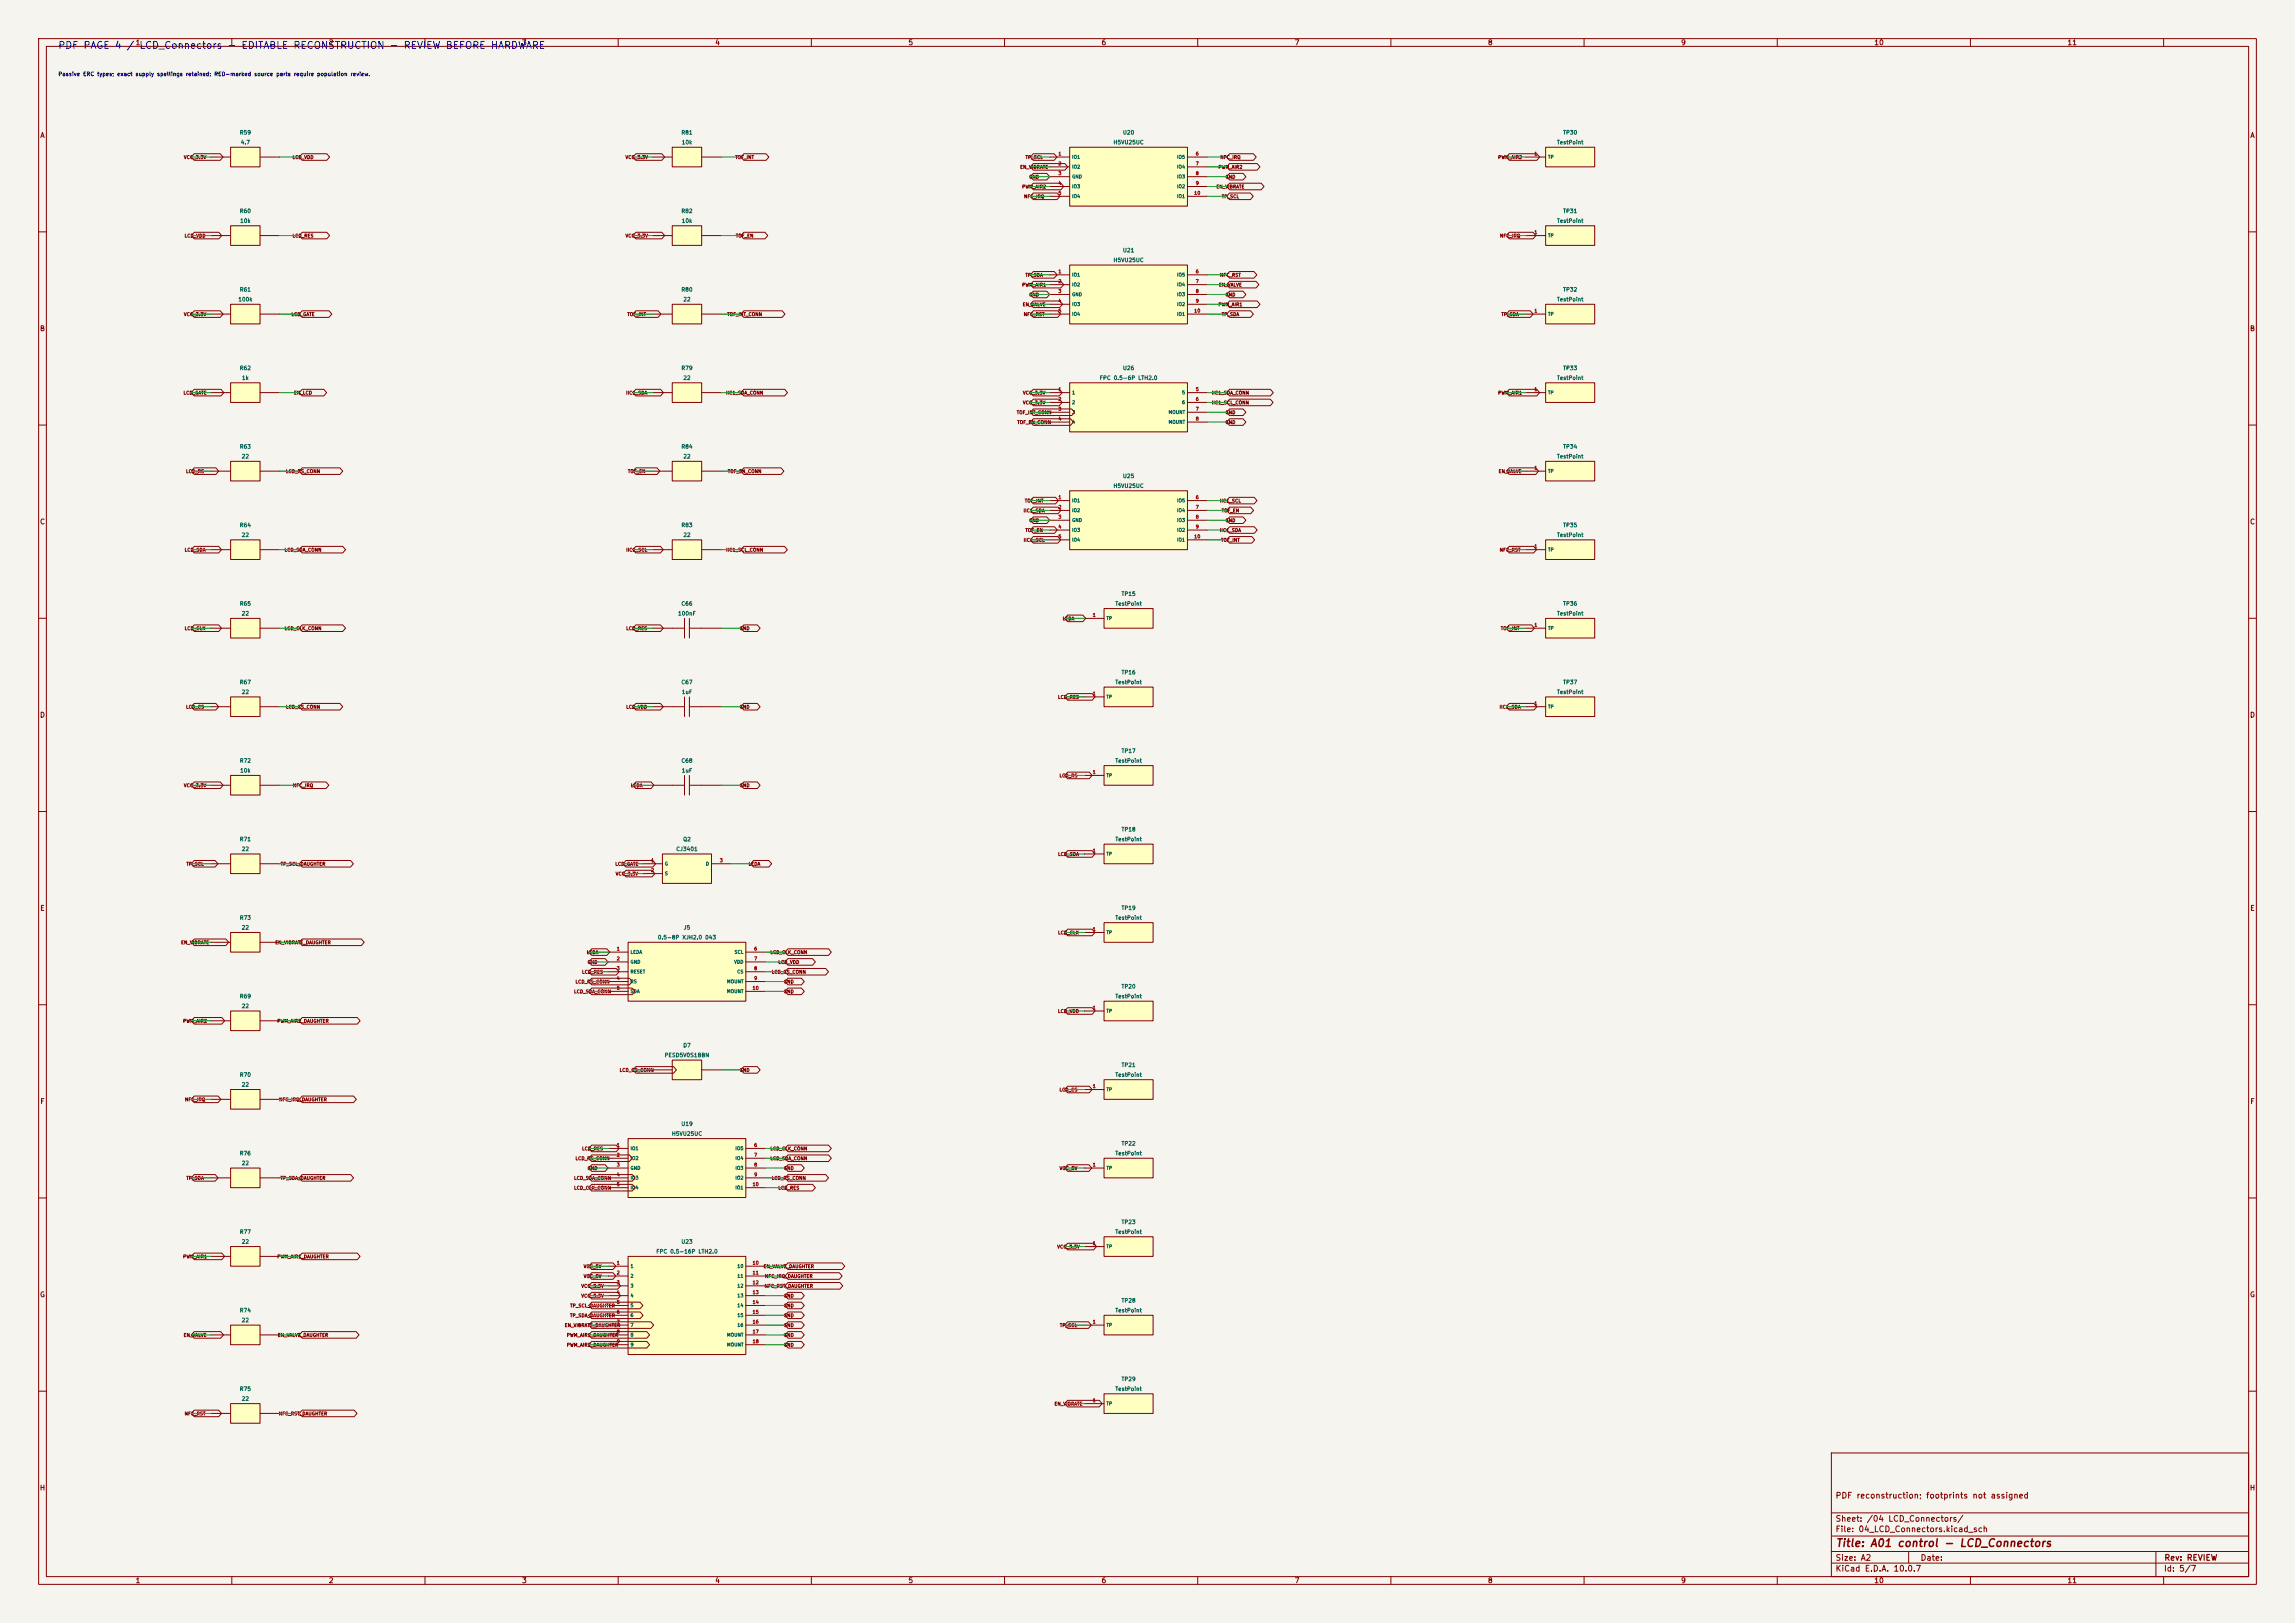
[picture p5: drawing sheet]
<svg xmlns="http://www.w3.org/2000/svg" width="594mm" height="420mm" viewBox="0 0 594 420" stroke-linecap="round" stroke-linejoin="round" font-family="sans-serif">
<defs><g id="words">
<text font-size="2" fill="#840000" x="475" y="400.8">Title: A01 control - LCD_Connectors</text>
<text font-size="1.8" fill="#0000c2" x="14.9" y="13.1">PDF PAGE 4 / LCD_Connectors - EDITABLE RECONSTRUCTION - REVIEW BEFORE HARDWARE</text>
<g font-size="1.5" fill="#840000">
<text x="475" y="388.1">PDF reconstruction; footprints not assigned</text>
<text x="475" y="394.1">Sheet: /04 LCD_Connectors/</text>
<text x="475" y="396.8">File: 04_LCD_Connectors.kicad_sch</text>
<text x="475" y="407">KiCad E.D.A. 10.0.7</text>
<text x="475" y="404.2">Size: A2</text>
<text x="497" y="404.2">Date:</text>
<text x="560" y="407">Id: 5/7</text>
<text x="560.1" y="404.2">Rev: REVIEW</text>
</g>
<g font-size="1.3" fill="#840000">
<text x="35" y="12">1</text>
<text x="85" y="12">2</text>
<text x="135" y="12">3</text>
<text x="185" y="12">4</text>
<text x="235" y="12">5</text>
<text x="285" y="12">6</text>
<text x="335" y="12">7</text>
<text x="385" y="12">8</text>
<text x="435" y="12">9</text>
<text x="485" y="12">10</text>
<text x="535" y="12">11</text>
<text x="10.3" y="36">A</text>
<text x="582.3" y="36">A</text>
<text x="10.2" y="86">B</text>
<text x="582.2" y="86">B</text>
<text x="10.2" y="136">C</text>
<text x="582.2" y="136">C</text>
<text x="10.2" y="186">D</text>
<text x="582.2" y="186">D</text>
<text x="10.3" y="236">E</text>
<text x="582.3" y="236">E</text>
<text x="10.3" y="286">F</text>
<text x="582.3" y="286">F</text>
<text x="10.2" y="336">G</text>
<text x="582.2" y="336">G</text>
<text x="10.2" y="386">H</text>
<text x="582.2" y="386">H</text>
<text x="35" y="410">1</text>
<text x="85" y="410">2</text>
<text x="135" y="410">3</text>
<text x="185" y="410">4</text>
<text x="235" y="410">5</text>
<text x="285" y="410">6</text>
<text x="335" y="410">7</text>
<text x="385" y="410">8</text>
<text x="435" y="410">9</text>
<text x="485" y="410">10</text>
<text x="535" y="410">11</text>
</g>
<text font-size="1" fill="#0000c2" x="15" y="19.9">Passive ERC types; exact supply spellings retained; RED-marked source parts require population review.</text>
<g font-size="1" fill="#006464">
<text x="61.9" y="35">R59</text>
<text x="176.2" y="35">R81</text>
<text x="290.5" y="35">U20</text>
<text x="404.5" y="35">TP30</text>
<text x="62.2" y="37.6">4.7</text>
<text x="176.3" y="37.6">10k</text>
<text x="288.1" y="37.6">H5VU25UC</text>
<text x="402.9" y="37.6">TestPoint</text>
<text x="61.9" y="55.4">R60</text>
<text x="62" y="57.9">10k</text>
<text x="176.2" y="55.4">R82</text>
<text x="176.3" y="57.9">10k</text>
<text x="402.9" y="57.9">TestPoint</text>
<text x="404.5" y="55.4">TP31</text>
<text x="290.5" y="65.5">U21</text>
<text x="288.1" y="68.1">H5VU25UC</text>
<text x="61.9" y="75.7">R61</text>
<text x="176.2" y="75.7">R80</text>
<text x="404.5" y="75.7">TP32</text>
<text x="61.6" y="78.2">100k</text>
<text x="176.7" y="78.2">22</text>
<text x="402.9" y="78.2">TestPoint</text>
<text x="61.9" y="96">R62</text>
<text x="62.5" y="98.5">1k</text>
<text x="176.2" y="96">R79</text>
<text x="176.7" y="98.5">22</text>
<text x="284.5" y="98.5">FPC 0.5-6P LTH2.0</text>
<text x="290.5" y="96">U26</text>
<text x="402.9" y="98.5">TestPoint</text>
<text x="404.5" y="96">TP33</text>
<text x="61.9" y="116.3">R63</text>
<text x="62.4" y="118.9">22</text>
<text x="176.2" y="116.3">R84</text>
<text x="176.7" y="118.9">22</text>
<text x="402.9" y="118.9">TestPoint</text>
<text x="404.5" y="116.3">TP34</text>
<text x="290.5" y="123.9">U25</text>
<text x="288.1" y="126.5">H5VU25UC</text>
<text x="61.9" y="136.6">R64</text>
<text x="176.2" y="136.6">R83</text>
<text x="404.5" y="136.6">TP35</text>
<text x="62.4" y="139.2">22</text>
<text x="176.7" y="139.2">22</text>
<text x="402.9" y="139.2">TestPoint</text>
<text x="290.2" y="154.4">TP15</text>
<text x="61.9" y="157">R65</text>
<text x="62.4" y="159.5">22</text>
<text x="175.4" y="159.5">100nF</text>
<text x="176.2" y="157">C66</text>
<text x="288.6" y="157">TestPoint</text>
<text x="402.9" y="159.5">TestPoint</text>
<text x="404.5" y="157">TP36</text>
<text x="61.9" y="177.3">R67</text>
<text x="62.4" y="179.8">22</text>
<text x="176.2" y="177.3">C67</text>
<text x="176.3" y="179.8">1uF</text>
<text x="288.6" y="177.3">TestPoint</text>
<text x="290.2" y="174.7">TP16</text>
<text x="402.9" y="179.8">TestPoint</text>
<text x="404.5" y="177.3">TP37</text>
<text x="61.9" y="197.6">R72</text>
<text x="176.2" y="197.6">C68</text>
<text x="288.6" y="197.6">TestPoint</text>
<text x="290.2" y="195.1">TP17</text>
<text x="62" y="200.1">10k</text>
<text x="176.3" y="200.1">1uF</text>
<text x="290.2" y="215.4">TP18</text>
<text x="61.9" y="217.9">R71</text>
<text x="62.4" y="220.5">22</text>
<text x="174.9" y="220.5">CJ3401</text>
<text x="176.7" y="217.9">Q2</text>
<text x="288.6" y="217.9">TestPoint</text>
<text x="61.9" y="238.2">R73</text>
<text x="288.6" y="238.2">TestPoint</text>
<text x="290.2" y="235.7">TP19</text>
<text x="62.4" y="240.8">22</text>
<text x="170.2" y="243.3">0.5-8P XJH2.0 043</text>
<text x="176.8" y="240.8">J5</text>
<text x="290.2" y="256">TP20</text>
<text x="61.9" y="258.6">R69</text>
<text x="62.4" y="261.1">22</text>
<text x="288.6" y="258.6">TestPoint</text>
<text x="171.9" y="273.8">PESD5V0S1BBN</text>
<text x="176.7" y="271.3">D7</text>
<text x="61.9" y="278.9">R70</text>
<text x="62.4" y="281.4">22</text>
<text x="288.6" y="278.9">TestPoint</text>
<text x="290.2" y="276.3">TP21</text>
<text x="176.2" y="291.6">U19</text>
<text x="61.9" y="299.2">R76</text>
<text x="173.8" y="294.1">H5VU25UC</text>
<text x="288.6" y="299.2">TestPoint</text>
<text x="290.2" y="296.7">TP22</text>
<text x="62.4" y="301.7">22</text>
<text x="290.2" y="317">TP23</text>
<text x="61.9" y="319.5">R77</text>
<text x="62.4" y="322.1">22</text>
<text x="176.2" y="322.1">U23</text>
<text x="288.6" y="319.5">TestPoint</text>
<text x="169.7" y="324.6">FPC 0.5-16P LTH2.0</text>
<text x="61.9" y="339.8">R74</text>
<text x="288.6" y="339.8">TestPoint</text>
<text x="290.2" y="337.3">TP28</text>
<text x="62.4" y="342.4">22</text>
<text x="290.2" y="357.6">TP29</text>
<text x="61.9" y="360.2">R75</text>
<text x="62.4" y="362.7">22</text>
<text x="288.6" y="360.2">TestPoint</text>
</g>
<g font-size=".9" fill="#840000">
<text x="47.5" y="41.3">VCC_3.3V</text>
<text x="75.6" y="41.3">LCD_VDD</text>
<text x="161.8" y="41.3">VCC_3.3V</text>
<text x="190.2" y="41.3">TOF_INT</text>
<text x="265.3" y="41.3">TP_SCL</text>
<text x="315.7" y="41.3">NFC_IRQ</text>
<text x="387.6" y="41.3">PWM_AIR2</text>
<text x="263.9" y="43.9">EN_VIBRATE</text>
<text x="266.3" y="46.4">GND</text>
<text x="315.3" y="43.9">PWM_AIR2</text>
<text x="317.1" y="46.4">GND</text>
<text x="264.5" y="49">PWM_AIR2</text>
<text x="264.9" y="51.5">NFC_IRQ</text>
<text x="314.7" y="49">EN_VIBRATE</text>
<text x="316.1" y="51.5">TP_SCL</text>
<text x="47.7" y="61.7">LCD_VDD</text>
<text x="75.6" y="61.7">LCD_RES</text>
<text x="161.8" y="61.7">VCC_3.3V</text>
<text x="190.4" y="61.7">TOF_EN</text>
<text x="388.1" y="61.7">NFC_IRQ</text>
<text x="265.3" y="71.8">TP_SDA</text>
<text x="315.7" y="71.8">NFC_RST</text>
<text x="264.5" y="74.4">PWM_AIR1</text>
<text x="266.3" y="76.9">GND</text>
<text x="315.4" y="74.4">EN_VALVE</text>
<text x="317.1" y="76.9">GND</text>
<text x="47.5" y="82">VCC_3.3V</text>
<text x="75.3" y="82">LCD_GATE</text>
<text x="162.3" y="82">TOF_INT</text>
<text x="188.1" y="82">TOF_INT_CONN</text>
<text x="264.6" y="79.4">EN_VALVE</text>
<text x="264.9" y="82">NFC_RST</text>
<text x="315.3" y="79.4">PWM_AIR1</text>
<text x="316.1" y="82">TP_SDA</text>
<text x="388.5" y="82">TP_SDA</text>
<text x="47.4" y="102.3">LCD_GATE</text>
<text x="76" y="102.3">EN_LCD</text>
<text x="161.9" y="102.3">IIC1_SDA</text>
<text x="187.8" y="102.3">IIC1_SDA_CONN</text>
<text x="263.1" y="107.4">TOF_INT_CONN</text>
<text x="264.7" y="104.8">VCC_3.3V</text>
<text x="264.7" y="102.3">VCC_3.3V</text>
<text x="313.5" y="102.3">IIC1_SDA_CONN</text>
<text x="313.6" y="104.8">IIC1_SCL_CONN</text>
<text x="317.1" y="107.4">GND</text>
<text x="387.6" y="102.3">PWM_AIR1</text>
<text x="263.2" y="109.9">TOF_EN_CONN</text>
<text x="317.1" y="109.9">GND</text>
<text x="48.1" y="122.6">LCD_RS</text>
<text x="73.9" y="122.6">LCD_RS_CONN</text>
<text x="162.4" y="122.6">TOF_EN</text>
<text x="188.3" y="122.6">TOF_EN_CONN</text>
<text x="387.8" y="122.6">EN_VALVE</text>
<text x="265.1" y="130.2">TOF_INT</text>
<text x="315.6" y="130.2">IIC1_SCL</text>
<text x="264.8" y="132.8">IIC1_SDA</text>
<text x="265.3" y="137.9">TOF_EN</text>
<text x="266.3" y="135.3">GND</text>
<text x="315.6" y="137.9">IIC1_SDA</text>
<text x="316.1" y="132.8">TOF_EN</text>
<text x="317.1" y="135.3">GND</text>
<text x="47.7" y="142.9">LCD_SDA</text>
<text x="73.5" y="142.9">LCD_SDA_CONN</text>
<text x="162" y="142.9">IIC1_SCL</text>
<text x="187.8" y="142.9">IIC1_SCL_CONN</text>
<text x="264.8" y="140.4">IIC1_SCL</text>
<text x="315.9" y="140.4">TOF_INT</text>
<text x="388" y="142.9">NFC_RST</text>
<text x="274.9" y="160.7">LEDA</text>
<text x="47.7" y="163.3">LCD_CLK</text>
<text x="73.5" y="163.3">LCD_CLK_CONN</text>
<text x="162" y="163.3">LCD_RES</text>
<text x="191.3" y="163.3">GND</text>
<text x="388.3" y="163.3">TOF_INT</text>
<text x="48.1" y="183.6">LCD_CS</text>
<text x="73.9" y="183.6">LCD_CS_CONN</text>
<text x="162" y="183.6">LCD_VDD</text>
<text x="191.3" y="183.6">GND</text>
<text x="273.7" y="181">LCD_RES</text>
<text x="388" y="183.6">IIC1_SDA</text>
<text x="47.5" y="203.9">VCC_3.3V</text>
<text x="75.7" y="203.9">NFC_IRQ</text>
<text x="163.2" y="203.9">LEDA</text>
<text x="191.3" y="203.9">GND</text>
<text x="274.1" y="201.4">LCD_RS</text>
<text x="273.7" y="221.7">LCD_SDA</text>
<text x="48.2" y="224.2">TP_SCL</text>
<text x="72.5" y="224.2">TP_SCL_DAUGHTER</text>
<text x="159.1" y="224.2">LCD_GATE</text>
<text x="159.2" y="226.8">VCC_3.3V</text>
<text x="193.7" y="224.2">LEDA</text>
<text x="46.8" y="244.5">EN_VIBRATE</text>
<text x="71.1" y="244.5">EN_VIBRATE_DAUGHTER</text>
<text x="273.7" y="242">LCD_CLK</text>
<text x="151.8" y="247.1">LEDA</text>
<text x="152" y="249.6">GND</text>
<text x="199.3" y="247.1">LCD_CLK_CONN</text>
<text x="201.3" y="249.6">LCD_VDD</text>
<text x="148.5" y="257.2">LCD_SDA_CONN</text>
<text x="148.8" y="254.7">LCD_RS_CONN</text>
<text x="150.5" y="252.2">LCD_RES</text>
<text x="199.6" y="252.2">LCD_CS_CONN</text>
<text x="202.8" y="254.7">GND</text>
<text x="202.8" y="257.2">GND</text>
<text x="273.7" y="262.3">LCD_VDD</text>
<text x="47.3" y="264.9">PWM_AIR2</text>
<text x="71.7" y="264.9">PWM_AIR2_DAUGHTER</text>
<text x="160.3" y="277.6">LCD_CS_CONN</text>
<text x="191.3" y="277.6">GND</text>
<text x="47.8" y="285.2">NFC_IRQ</text>
<text x="72.1" y="285.2">NFC_IRQ_DAUGHTER</text>
<text x="274.1" y="282.6">LCD_CS</text>
<text x="150.5" y="297.9">LCD_RES</text>
<text x="199.3" y="297.9">LCD_CLK_CONN</text>
<text x="48.1" y="305.5">TP_SDA</text>
<text x="72.5" y="305.5">TP_SDA_DAUGHTER</text>
<text x="148.5" y="305.5">LCD_SDA_CONN</text>
<text x="148.8" y="300.4">LCD_RS_CONN</text>
<text x="152" y="303">GND</text>
<text x="199.3" y="300.4">LCD_SDA_CONN</text>
<text x="199.6" y="305.5">LCD_RS_CONN</text>
<text x="202.8" y="303">GND</text>
<text x="274.2" y="303">VCC_5V</text>
<text x="148.5" y="308">LCD_CLK_CONN</text>
<text x="201.3" y="308">LCD_RES</text>
<text x="273.5" y="323.3">VCC_3.3V</text>
<text x="47.3" y="325.8">PWM_AIR1</text>
<text x="71.7" y="325.8">PWM_AIR1_DAUGHTER</text>
<text x="151" y="328.4">VCC_5V</text>
<text x="197.5" y="328.4">EN_VALVE_DAUGHTER</text>
<text x="150.4" y="333.4">VCC_3.3V</text>
<text x="150.4" y="336">VCC_3.3V</text>
<text x="151" y="330.9">VCC_5V</text>
<text x="197.8" y="333.4">NFC_RST_DAUGHTER</text>
<text x="197.9" y="330.9">NFC_IRQ_DAUGHTER</text>
<text x="202.8" y="336">GND</text>
<text x="147.4" y="341.1">TP_SDA_DAUGHTER</text>
<text x="147.5" y="338.5">TP_SCL_DAUGHTER</text>
<text x="202.8" y="338.5">GND</text>
<text x="202.8" y="341.1">GND</text>
<text x="47.4" y="346.1">EN_VALVE</text>
<text x="71.8" y="346.1">EN_VALVE_DAUGHTER</text>
<text x="146.1" y="343.6">EN_VIBRATE_DAUGHTER</text>
<text x="146.6" y="346.1">PWM_AIR1_DAUGHTER</text>
<text x="202.8" y="343.6">GND</text>
<text x="202.8" y="346.1">GND</text>
<text x="274.2" y="343.6">TP_SCL</text>
<text x="146.6" y="348.7">PWM_AIR2_DAUGHTER</text>
<text x="202.8" y="348.7">GND</text>
<text x="272.8" y="363.9">EN_VIBRATE</text>
<text x="47.7" y="366.5">NFC_RST</text>
<text x="72.1" y="366.5">NFC_RST_DAUGHTER</text>
</g>
<g font-size=".9" fill="#a90000">
<text x="273.8" y="40.4">1</text>
<text x="309.4" y="40.4">6</text>
<text x="397" y="40.4">1</text>
<text x="273.8" y="43">2</text>
<text x="273.8" y="45.5">3</text>
<text x="309.4" y="43">7</text>
<text x="309.4" y="45.5">8</text>
<text x="273.8" y="48">4</text>
<text x="273.8" y="50.6">5</text>
<text x="309" y="50.6">10</text>
<text x="309.4" y="48">9</text>
<text x="397" y="60.7">1</text>
<text x="273.8" y="70.9">1</text>
<text x="309.4" y="70.9">6</text>
<text x="273.8" y="73.4">2</text>
<text x="273.8" y="76">3</text>
<text x="309.4" y="73.4">7</text>
<text x="309.4" y="76">8</text>
<text x="273.8" y="78.5">4</text>
<text x="273.8" y="81.1">5</text>
<text x="309" y="81.1">10</text>
<text x="309.4" y="78.5">9</text>
<text x="397" y="81.1">1</text>
<text x="273.8" y="101.4">1</text>
<text x="309.4" y="101.4">5</text>
<text x="397" y="101.4">1</text>
<text x="273.8" y="103.9">2</text>
<text x="273.8" y="106.5">3</text>
<text x="309.4" y="103.9">6</text>
<text x="309.4" y="106.5">7</text>
<text x="273.8" y="109">4</text>
<text x="309.4" y="109">8</text>
<text x="397" y="121.7">1</text>
<text x="273.8" y="129.3">1</text>
<text x="273.8" y="131.9">2</text>
<text x="309.4" y="129.3">6</text>
<text x="309.4" y="131.9">7</text>
<text x="273.8" y="134.4">3</text>
<text x="273.8" y="136.9">4</text>
<text x="309.4" y="134.4">8</text>
<text x="309.4" y="136.9">9</text>
<text x="273.8" y="139.5">5</text>
<text x="309" y="139.5">10</text>
<text x="397" y="142">1</text>
<text x="282.7" y="159.8">1</text>
<text x="397" y="162.3">1</text>
<text x="282.7" y="180.1">1</text>
<text x="397" y="182.7">1</text>
<text x="282.7" y="200.4">1</text>
<text x="282.7" y="220.8">1</text>
<text x="168.4" y="223.3">1</text>
<text x="168.4" y="225.8">2</text>
<text x="186.2" y="223.3">3</text>
<text x="282.7" y="241.1">1</text>
<text x="159.5" y="246.2">1</text>
<text x="159.5" y="248.7">2</text>
<text x="159.5" y="251.2">3</text>
<text x="195.1" y="246.2">6</text>
<text x="195.1" y="248.7">7</text>
<text x="195.1" y="251.2">8</text>
<text x="159.5" y="253.8">4</text>
<text x="159.5" y="256.3">5</text>
<text x="194.7" y="256.3">10</text>
<text x="195.1" y="253.8">9</text>
<text x="282.7" y="261.4">1</text>
<text x="282.7" y="281.7">1</text>
<text x="159.5" y="297">1</text>
<text x="159.5" y="299.5">2</text>
<text x="195.1" y="297">6</text>
<text x="195.1" y="299.5">7</text>
<text x="159.5" y="302">3</text>
<text x="159.5" y="304.6">4</text>
<text x="195.1" y="302">8</text>
<text x="195.1" y="304.6">9</text>
<text x="282.7" y="302">1</text>
<text x="159.5" y="307.1">5</text>
<text x="194.7" y="307.1">10</text>
<text x="282.7" y="322.4">1</text>
<text x="159.5" y="327.4">1</text>
<text x="159.5" y="330">2</text>
<text x="194.7" y="327.4">10</text>
<text x="194.7" y="330">11</text>
<text x="159.5" y="332.5">3</text>
<text x="159.5" y="335.1">4</text>
<text x="194.7" y="332.5">12</text>
<text x="194.7" y="335.1">13</text>
<text x="159.5" y="337.6">5</text>
<text x="159.5" y="340.1">6</text>
<text x="194.7" y="337.6">14</text>
<text x="194.7" y="340.1">15</text>
<text x="159.5" y="342.7">7</text>
<text x="159.5" y="345.2">8</text>
<text x="159.5" y="347.8">9</text>
<text x="194.7" y="342.7">16</text>
<text x="194.7" y="345.2">17</text>
<text x="194.7" y="347.8">18</text>
<text x="282.7" y="342.7">1</text>
<text x="282.7" y="363">1</text>
</g>
<g font-size=".9" fill="#006464">
<text x="277.4" y="41.3">IO1</text>
<text x="304.5" y="41.3">IO5</text>
<text x="400.6" y="41.3">TP</text>
<text x="277.4" y="43.8">IO2</text>
<text x="277.4" y="46.4">GND</text>
<text x="304.5" y="43.8">IO4</text>
<text x="304.5" y="46.4">IO3</text>
<text x="277.4" y="48.9">IO3</text>
<text x="277.4" y="51.4">IO4</text>
<text x="304.5" y="48.9">IO2</text>
<text x="304.5" y="51.4">IO1</text>
<text x="400.6" y="61.6">TP</text>
<text x="277.4" y="71.8">IO1</text>
<text x="304.5" y="71.8">IO5</text>
<text x="277.4" y="74.3">IO2</text>
<text x="277.4" y="76.8">GND</text>
<text x="304.5" y="74.3">IO4</text>
<text x="304.5" y="76.8">IO3</text>
<text x="277.4" y="79.4">IO3</text>
<text x="277.4" y="81.9">IO4</text>
<text x="304.5" y="79.4">IO2</text>
<text x="304.5" y="81.9">IO1</text>
<text x="400.6" y="81.9">TP</text>
<text x="277.4" y="102.2">1</text>
<text x="277.4" y="104.8">2</text>
<text x="277.4" y="107.3">3</text>
<text x="302.4" y="107.3">MOUNT</text>
<text x="305.8" y="102.2">5</text>
<text x="305.8" y="104.8">6</text>
<text x="400.6" y="102.2">TP</text>
<text x="277.4" y="109.9">4</text>
<text x="302.4" y="109.9">MOUNT</text>
<text x="400.6" y="122.6">TP</text>
<text x="277.4" y="130.2">IO1</text>
<text x="304.5" y="130.2">IO5</text>
<text x="277.4" y="132.7">IO2</text>
<text x="277.4" y="135.3">GND</text>
<text x="277.4" y="137.8">IO3</text>
<text x="304.5" y="132.7">IO4</text>
<text x="304.5" y="135.3">IO3</text>
<text x="304.5" y="137.8">IO2</text>
<text x="277.4" y="140.3">IO4</text>
<text x="304.5" y="140.3">IO1</text>
<text x="400.6" y="142.9">TP</text>
<text x="286.3" y="160.7">TP</text>
<text x="400.6" y="163.2">TP</text>
<text x="286.3" y="181">TP</text>
<text x="400.6" y="183.5">TP</text>
<text x="286.3" y="201.3">TP</text>
<text x="286.3" y="221.6">TP</text>
<text x="172" y="224.2">G</text>
<text x="172" y="226.7">S</text>
<text x="182.6" y="224.2">D</text>
<text x="286.3" y="241.9">TP</text>
<text x="163.1" y="247">LEDA</text>
<text x="163.1" y="249.6">GND</text>
<text x="189.9" y="249.6">VDD</text>
<text x="190" y="247">SCL</text>
<text x="163.1" y="252.1">RESET</text>
<text x="163.1" y="254.6">RS</text>
<text x="163.1" y="257.2">SDA</text>
<text x="188.1" y="254.6">MOUNT</text>
<text x="188.1" y="257.2">MOUNT</text>
<text x="190.7" y="252.1">CS</text>
<text x="286.3" y="262.3">TP</text>
<text x="286.3" y="282.6">TP</text>
<text x="163.1" y="297.8">IO1</text>
<text x="190.2" y="297.8">IO5</text>
<text x="163.1" y="300.4">IO2</text>
<text x="163.1" y="302.9">GND</text>
<text x="163.1" y="305.4">IO3</text>
<text x="190.2" y="300.4">IO4</text>
<text x="190.2" y="302.9">IO3</text>
<text x="190.2" y="305.4">IO2</text>
<text x="286.3" y="302.9">TP</text>
<text x="163.1" y="308">IO4</text>
<text x="190.2" y="308">IO1</text>
<text x="286.3" y="323.2">TP</text>
<text x="163.1" y="328.3">1</text>
<text x="190.7" y="328.3">10</text>
<text x="163.1" y="330.8">2</text>
<text x="163.1" y="333.4">3</text>
<text x="163.1" y="335.9">4</text>
<text x="190.7" y="330.8">11</text>
<text x="190.7" y="333.4">12</text>
<text x="190.7" y="335.9">13</text>
<text x="163.1" y="338.5">5</text>
<text x="163.1" y="341">6</text>
<text x="190.7" y="338.5">14</text>
<text x="190.7" y="341">15</text>
<text x="163.1" y="343.5">7</text>
<text x="163.1" y="346.1">8</text>
<text x="188.1" y="346.1">MOUNT</text>
<text x="190.7" y="343.5">16</text>
<text x="286.3" y="343.5">TP</text>
<text x="163.1" y="348.6">9</text>
<text x="188.1" y="348.6">MOUNT</text>
<text x="286.3" y="363.9">TP</text>
</g>
</g></defs>
<path d="M0 0h594v420h-594z" fill="#f5f4ef" stroke="#f5f4ef" stroke-width=".26"/>
<g fill="none" stroke="#840000" stroke-width=".26">
<path d="M10 10h574v400h-574zM12 12h570v396h-570zM60 10v2M110 10v2M160 10v2M210 10v2M260 10v2M310 10v2M360 10v2M410 10v2M460 10v2M510 10v2"/>
<path d="M560 10v2M10 60h2M582 60h2M10 110h2M582 110h2M10 160h2M582 160h2M10 210h2M582 210h2M10 260h2M582 260h2M10 310h2"/>
<path d="M582 310h2M10 360h2M474 376h108v32h-108zM582 360h2M474 397.5h108M474 391.5h108M60 408v2M110 408v2M160 408v2M210 408v2M260 408v2M310 408v2"/>
<path d="M360 408v2M410 408v2M460 408v2M474 404.5h108M474 401.5h108M494 401.5v3M510 408v2M558 401.5v6.5M560 408v2"/>
</g>
<path d="M59.7 241.3h7.6v5.1h-7.6z" fill="#ffffc2"/>
<path d="M54.6 243.8h5.1M59.7 241.3h7.6v5.1h-7.6zM67.3 243.8h5.1" fill="none" stroke="#840000" stroke-width=".26"/>
<path d="M59.7 261.6h7.6v5.1h-7.6z" fill="#ffffc2"/>
<path d="M54.6 264.2h5.1M59.7 261.6h7.6v5.1h-7.6zM67.3 264.2h5.1" fill="none" stroke="#840000" stroke-width=".26"/>
<path d="M400 119.4h12.7v5.1h-12.7z" fill="#ffffc2"/>
<path d="M400 119.4h12.7v5.1h-12.7zM395 121.9h5" fill="none" stroke="#840000" stroke-width=".26"/>
<path d="M400 99.1h12.7v5h-12.7z" fill="#ffffc2"/>
<path d="M400 99.1h12.7v5h-12.7zM395 101.6h5" fill="none" stroke="#840000" stroke-width=".26"/>
<path d="M276.9 38.1h30.4v15.2h-30.4z" fill="#ffffc2"/>
<path d="M276.9 38.1h30.4v15.2h-30.4zM271.8 40.6h5.1M271.8 43.2h5.1M271.8 45.7h5.1M271.8 48.3h5.1M271.8 50.8h5.1M307.3 40.6h5.1M307.3 43.2h5.1M307.3 45.7h5.1M307.3 48.3h5.1M307.3 50.8h5.1" fill="none" stroke="#840000" stroke-width=".26"/>
<path d="M285.7 238.8h12.7v5h-12.7z" fill="#ffffc2"/>
<path d="M285.7 238.8h12.7v5h-12.7zM280.7 241.3h5" fill="none" stroke="#840000" stroke-width=".26"/>
<path d="M174 78.7h7.6v5.1h-7.6z" fill="#ffffc2"/>
<path d="M174 78.7h7.6v5.1h-7.6zM168.9 81.3h5.1M181.6 81.3h5.1" fill="none" stroke="#840000" stroke-width=".26"/>
<path d="M174 274.3h7.6v5.1h-7.6z" fill="#ffffc2"/>
<path d="M168.9 276.9h5.1M174 274.3h7.6v5.1h-7.6zM181.6 276.9h5.1" fill="none" stroke="#840000" stroke-width=".26"/>
<path d="M59.7 38.1h7.6v5.1h-7.6z" fill="#ffffc2"/>
<path d="M59.7 38.1h7.6v5.1h-7.6zM54.6 40.6h5.1M67.3 40.6h5.1" fill="none" stroke="#840000" stroke-width=".26"/>
<path d="M59.7 58.4h7.6v5.1h-7.6z" fill="#ffffc2"/>
<path d="M59.7 58.4h7.6v5.1h-7.6zM54.6 61h5.1M67.3 61h5.1" fill="none" stroke="#840000" stroke-width=".26"/>
<path d="M285.7 279.4h12.7v5.1h-12.7z" fill="#ffffc2"/>
<path d="M285.7 279.4h12.7v5.1h-12.7zM280.7 281.9h5" fill="none" stroke="#840000" stroke-width=".26"/>
<path d="M174 99.1h7.6v5h-7.6z" fill="#ffffc2"/>
<path d="M174 99.1h7.6v5h-7.6zM168.9 101.6h5.1M181.6 101.6h5.1" fill="none" stroke="#840000" stroke-width=".26"/>
<path d="M400 78.7h12.7v5.1h-12.7z" fill="#ffffc2"/>
<path d="M400 78.7h12.7v5.1h-12.7zM395 81.3h5" fill="none" stroke="#840000" stroke-width=".26"/>
<path d="M285.7 259.1h12.7v5.1h-12.7z" fill="#ffffc2"/>
<path d="M285.7 259.1h12.7v5.1h-12.7zM280.7 261.6h5" fill="none" stroke="#840000" stroke-width=".26"/>
<path d="M59.7 281.9h7.6v5.1h-7.6z" fill="#ffffc2"/>
<path d="M54.6 284.5h5.1M59.7 281.9h7.6v5.1h-7.6zM67.3 284.5h5.1" fill="none" stroke="#840000" stroke-width=".26"/>
<path d="M59.7 302.3h7.6v5h-7.6z" fill="#ffffc2"/>
<path d="M54.6 304.8h5.1M59.7 302.3h7.6v5h-7.6zM67.3 304.8h5.1" fill="none" stroke="#840000" stroke-width=".26"/>
<path d="M400 58.4h12.7v5.1h-12.7z" fill="#ffffc2"/>
<path d="M400 58.4h12.7v5.1h-12.7zM395 61h5" fill="none" stroke="#840000" stroke-width=".26"/>
<path d="M285.7 177.8h12.7v5.1h-12.7z" fill="#ffffc2"/>
<path d="M285.7 177.8h12.7v5.1h-12.7zM280.7 180.3h5" fill="none" stroke="#840000" stroke-width=".26"/>
<path d="M59.7 78.7h7.6v5.1h-7.6z" fill="#ffffc2"/>
<path d="M59.7 78.7h7.6v5.1h-7.6zM54.6 81.3h5.1M67.3 81.3h5.1" fill="none" stroke="#840000" stroke-width=".26"/>
<path d="M59.7 99.1h7.6v5h-7.6z" fill="#ffffc2"/>
<path d="M59.7 99.1h7.6v5h-7.6zM54.6 101.6h5.1M67.3 101.6h5.1" fill="none" stroke="#840000" stroke-width=".26"/>
<path d="M174 119.4h7.6v5.1h-7.6z" fill="#ffffc2"/>
<path d="M174 119.4h7.6v5.1h-7.6zM168.9 121.9h5.1M181.6 121.9h5.1" fill="none" stroke="#840000" stroke-width=".26"/>
<path d="M285.7 157.5h12.7v5.1h-12.7z" fill="#ffffc2"/>
<path d="M285.7 157.5h12.7v5.1h-12.7zM280.7 160h5" fill="none" stroke="#840000" stroke-width=".26"/>
<path d="M400 38.1h12.7v5.1h-12.7z" fill="#ffffc2"/>
<path d="M400 38.1h12.7v5.1h-12.7zM395 40.6h5" fill="none" stroke="#840000" stroke-width=".26"/>
<path d="M174 139.7h7.6v5.1h-7.6z" fill="#ffffc2"/>
<path d="M174 139.7h7.6v5.1h-7.6zM168.9 142.2h5.1M181.6 142.2h5.1" fill="none" stroke="#840000" stroke-width=".26"/>
<path d="M162.6 325.1h30.4v25.4h-30.4z" fill="#ffffc2"/>
<g fill="none" stroke="#840000" stroke-width=".26">
<path d="M157.5 327.7h5.1M157.5 330.2h5.1M157.5 332.7h5.1M157.5 335.3h5.1M157.5 337.8h5.1M162.6 325.1h30.4v25.4h-30.4zM193 327.7h5.1M193 330.2h5.1M193 332.7h5.1M193 335.3h5.1M193 337.8h5.1M157.5 340.4h5.1"/>
<path d="M157.5 342.9h5.1M157.5 345.4h5.1M157.5 348h5.1M193 340.4h5.1M193 342.9h5.1M193 345.4h5.1M193 348h5.1"/>
</g>
<path d="M285.7 299.7h12.7v5.1h-12.7z" fill="#ffffc2"/>
<path d="M285.7 299.7h12.7v5.1h-12.7zM280.7 302.3h5" fill="none" stroke="#840000" stroke-width=".26"/>
<path d="M285.7 320h12.7v5.1h-12.7z" fill="#ffffc2"/>
<path d="M280.7 322.6h5M285.7 320h12.7v5.1h-12.7z" fill="none" stroke="#840000" stroke-width=".26"/>
<path d="M285.7 360.7h12.7v5.1h-12.7z" fill="#ffffc2"/>
<path d="M280.7 363.2h5M285.7 360.7h12.7v5.1h-12.7z" fill="none" stroke="#840000" stroke-width=".26"/>
<path d="M59.7 119.4h7.6v5.1h-7.6z" fill="#ffffc2"/>
<path d="M59.7 119.4h7.6v5.1h-7.6zM54.6 121.9h5.1M67.3 121.9h5.1" fill="none" stroke="#840000" stroke-width=".26"/>
<path d="M59.7 139.7h7.6v5.1h-7.6z" fill="#ffffc2"/>
<path d="M59.7 139.7h7.6v5.1h-7.6zM54.6 142.2h5.1M67.3 142.2h5.1M168.9 162.6h8.3M177.2 160v5.1M178.4 162.6h8.3M178.4 160v5.1" fill="none" stroke="#840000" stroke-width=".26"/>
<path d="M59.7 322.6h7.6v5.1h-7.6z" fill="#ffffc2"/>
<path d="M54.6 325.1h5.1M59.7 322.6h7.6v5.1h-7.6zM67.3 325.1h5.1" fill="none" stroke="#840000" stroke-width=".26"/>
<path d="M59.7 342.9h7.6v5.1h-7.6z" fill="#ffffc2"/>
<path d="M54.6 345.4h5.1M59.7 342.9h7.6v5.1h-7.6zM67.3 345.4h5.1" fill="none" stroke="#840000" stroke-width=".26"/>
<path d="M285.7 340.4h12.7v5h-12.7z" fill="#ffffc2"/>
<path d="M280.7 342.9h5M285.7 340.4h12.7v5h-12.7z" fill="none" stroke="#840000" stroke-width=".26"/>
<path d="M171.4 221h12.7v7.6h-12.7z" fill="#ffffc2"/>
<path d="M168.9 182.9h8.3M177.2 180.3v5.1M178.4 182.9h8.3M178.4 180.3v5.1M166.4 223.5h5M166.4 226.1h5M171.4 221h12.7v7.6h-12.7zM184.1 223.5h5.1" fill="none" stroke="#840000" stroke-width=".26"/>
<path d="M162.6 243.8h30.4v15.3h-30.4z" fill="#ffffc2"/>
<path d="M157.5 246.4h5.1M157.5 248.9h5.1M157.5 251.5h5.1M157.5 254h5.1M157.5 256.5h5.1M162.6 243.8h30.4v15.3h-30.4zM193 246.4h5.1M193 248.9h5.1M193 251.5h5.1M193 254h5.1M193 256.5h5.1" fill="none" stroke="#840000" stroke-width=".26"/>
<path d="M400 180.3h12.7v5.1h-12.7z" fill="#ffffc2"/>
<path d="M395 182.9h5M400 180.3h12.7v5.1h-12.7z" fill="none" stroke="#840000" stroke-width=".26"/>
<path d="M59.7 160h7.6v5.1h-7.6z" fill="#ffffc2"/>
<path d="M54.6 162.6h5.1M59.7 160h7.6v5.1h-7.6zM67.3 162.6h5.1" fill="none" stroke="#840000" stroke-width=".26"/>
<path d="M59.7 180.3h7.6v5.1h-7.6z" fill="#ffffc2"/>
<path d="M54.6 182.9h5.1M59.7 180.3h7.6v5.1h-7.6zM67.3 182.9h5.1" fill="none" stroke="#840000" stroke-width=".26"/>
<path d="M276.9 99.1h30.4v12.7h-30.4z" fill="#ffffc2"/>
<path d="M276.9 99.1h30.4v12.7h-30.4zM271.8 101.6h5.1M271.8 104.1h5.1M271.8 106.7h5.1M271.8 109.2h5.1M307.3 101.6h5.1M307.3 104.1h5.1M307.3 106.7h5.1M307.3 109.2h5.1" fill="none" stroke="#840000" stroke-width=".26"/>
<path d="M162.6 294.6h30.4v15.3h-30.4z" fill="#ffffc2"/>
<path d="M157.5 297.2h5.1M157.5 299.7h5.1M162.6 294.6h30.4v15.3h-30.4zM193 297.2h5.1M193 299.7h5.1M157.5 302.3h5.1M157.5 304.8h5.1M157.5 307.3h5.1M193 302.3h5.1M193 304.8h5.1M193 307.3h5.1" fill="none" stroke="#840000" stroke-width=".26"/>
<path d="M59.7 200.7h7.6v5h-7.6z" fill="#ffffc2"/>
<path d="M54.6 203.2h5.1M59.7 200.7h7.6v5h-7.6zM67.3 203.2h5.1" fill="none" stroke="#840000" stroke-width=".26"/>
<path d="M59.7 221h7.6v5.1h-7.6z" fill="#ffffc2"/>
<path d="M54.6 223.5h5.1M59.7 221h7.6v5.1h-7.6zM67.3 223.5h5.1" fill="none" stroke="#840000" stroke-width=".26"/>
<path d="M59.7 363.2h7.6v5.1h-7.6z" fill="#ffffc2"/>
<path d="M54.6 365.8h5.1M59.7 363.2h7.6v5.1h-7.6zM67.3 365.8h5.1" fill="none" stroke="#840000" stroke-width=".26"/>
<path d="M276.9 127h30.4v15.2h-30.4z" fill="#ffffc2"/>
<path d="M271.8 129.5h5.1M271.8 132.1h5.1M271.8 134.6h5.1M271.8 137.2h5.1M271.8 139.7h5.1M276.9 127h30.4v15.2h-30.4zM307.3 129.5h5.1M307.3 132.1h5.1M307.3 134.6h5.1M307.3 137.2h5.1M307.3 139.7h5.1" fill="none" stroke="#840000" stroke-width=".26"/>
<path d="M285.7 218.4h12.7v5.1h-12.7z" fill="#ffffc2"/>
<path d="M285.7 218.4h12.7v5.1h-12.7zM280.7 221h5" fill="none" stroke="#840000" stroke-width=".26"/>
<path d="M400 160h12.7v5.1h-12.7z" fill="#ffffc2"/>
<path d="M395 162.6h5M400 160h12.7v5.1h-12.7z" fill="none" stroke="#840000" stroke-width=".26"/>
<path d="M285.7 198.1h12.7v5.1h-12.7z" fill="#ffffc2"/>
<path d="M285.7 198.1h12.7v5.1h-12.7zM168.9 203.2h8.3M177.2 200.7v5M178.4 203.2h8.3M178.4 200.7v5M280.7 200.7h5" fill="none" stroke="#840000" stroke-width=".26"/>
<path d="M174 38.1h7.6v5.1h-7.6z" fill="#ffffc2"/>
<path d="M174 38.1h7.6v5.1h-7.6zM168.9 40.6h5.1M181.6 40.6h5.1" fill="none" stroke="#840000" stroke-width=".26"/>
<path d="M400 139.7h12.7v5.1h-12.7z" fill="#ffffc2"/>
<path d="M400 139.7h12.7v5.1h-12.7zM395 142.2h5" fill="none" stroke="#840000" stroke-width=".26"/>
<path d="M276.9 68.6h30.4v15.2h-30.4z" fill="#ffffc2"/>
<path d="M271.8 71.1h5.1M271.8 73.7h5.1M271.8 76.2h5.1M271.8 78.7h5.1M276.9 68.6h30.4v15.2h-30.4zM307.3 71.1h5.1M307.3 73.7h5.1M307.3 76.2h5.1M307.3 78.7h5.1M271.8 81.3h5.1M307.3 81.3h5.1" fill="none" stroke="#840000" stroke-width=".26"/>
<path d="M174 58.4h7.6v5.1h-7.6z" fill="#ffffc2"/>
<g fill="none" stroke="#840000" stroke-width=".26">
<path d="M50.3 39.8h6.7l.7 .8-.7 .9h-6.7l-.8-.9zM78.2 39.8h6.4l.7 .8-.7 .9h-6.4l-.7-.9zM164.6 39.8h6.7l.7 .8-.7 .9h-6.7l-.8-.9zM192.5 39.8h5.8l.7 .8-.7 .9h-5.8l-.7-.9zM267.4 39.8h5.4l.8 .8-.8 .9h-5.4l-.7-.9zM318.2 39.8h6.2l.7 .8-.7 .9h-6.2l-.7-.9zM390.6 39.8h7.2l.7 .8-.7 .9h-7.2l-.7-.9zM174 58.4h7.6v5.1h-7.6zM267.4 44.9h3.5l.8 .8-.8 .9h-3.5l-.7-.9zM267.4 47.4h7.2l.7 .9-.7 .8h-7.2l-.7-.8zM267.4 42.3h8.2l.8 .9-.8 .8h-8.2l-.7-.8zM267.4 49.9h6.2l.7 .9-.7 .9h-6.2l-.7-.9z"/>
<path d="M318.2 42.3h7.2l.7 .9-.7 .8h-7.2l-.7-.8zM318.2 44.9h3.5l.8 .8-.8 .9h-3.5l-.7-.9zM318.2 47.4h8.2l.8 .9-.8 .8h-8.2l-.7-.8zM318.2 49.9h5.4l.8 .9-.8 .9h-5.4l-.7-.9zM50.3 60.1h6.3l.8 .9-.8 .8h-6.3l-.8-.8zM78.2 60.1h6.4l.7 .9-.7 .8h-6.4l-.7-.8zM164.6 60.1h6.7l.7 .9-.7 .8h-6.7l-.8-.8zM168.9 61h5.1M181.6 61h5.1M192.5 60.1h5.5l.7 .9-.7 .8h-5.5l-.7-.8zM267.4 70.3h5.5l.7 .8-.7 .9h-5.5l-.7-.9zM267.4 72.8h7.2l.7 .9-.7 .8h-7.2l-.7-.8z"/>
<path d="M267.4 77.9h6.9l.7 .8-.7 .9h-6.9l-.7-.9zM267.4 75.3h3.5l.8 .9-.8 .9h-3.5l-.7-.9zM318.2 70.3h6.4l.7 .8-.7 .9h-6.4l-.7-.9zM318.2 72.8h6.9l.7 .9-.7 .8h-6.9l-.7-.8zM318.2 75.3h3.5l.8 .9-.8 .9h-3.5l-.7-.9zM318.2 77.9h7.2l.7 .8-.7 .9h-7.2l-.7-.9zM390.6 60.1h6.2l.7 .9-.7 .8h-6.2l-.7-.8zM50.3 80.4h6.7l.7 .9-.7 .8h-6.7l-.8-.8zM78.2 80.4h6.9l.8 .9-.8 .8h-6.9l-.7-.8zM164.6 80.4h5.7l.8 .9-.8 .8h-5.7l-.8-.8zM192.5 80.4h9.9l.8 .9-.8 .8h-9.9l-.7-.8zM267.4 80.4h6.4l.7 .9-.7 .8h-6.4l-.7-.8z"/>
<path d="M318.2 80.4h5.5l.7 .9-.7 .8h-5.5l-.7-.8zM390.6 80.4h5.5l.7 .9-.7 .8h-5.5l-.7-.8zM50.3 100.7h6.9l.7 .9-.7 .9h-6.9l-.8-.9zM78.2 100.7h5.6l.7 .9-.7 .9h-5.6l-.7-.9zM164.6 100.7h6.4l.7 .9-.7 .9h-6.4l-.8-.9zM192.5 100.7h10.6l.7 .9-.7 .9h-10.6l-.7-.9zM267.4 103.3h6.8l.7 .8-.7 .9h-6.8l-.7-.9zM267.4 100.7h6.8l.7 .9-.7 .9h-6.8l-.7-.9zM267.4 105.8h10l.7 .9-.7 .8h-10l-.7-.8zM267.4 108.4h9.7l.7 .8-.7 .9h-9.7l-.7-.9zM318.2 100.7h10.6l.8 .9-.8 .9h-10.6l-.7-.9zM318.2 103.3h10.6l.7 .8-.7 .9h-10.6l-.7-.9z"/>
<path d="M318.2 105.8h3.5l.8 .9-.8 .8h-3.5l-.7-.8zM318.2 108.4h3.5l.8 .8-.8 .9h-3.5l-.7-.9zM390.6 100.7h7.2l.7 .9-.7 .9h-7.2l-.7-.9zM50.3 121.1h5.6l.7 .8-.7 .9h-5.6l-.8-.9zM78.2 121.1h9.8l.7 .8-.7 .9h-9.8l-.7-.9zM164.6 121.1h5.4l.8 .8-.8 .9h-5.4l-.8-.9zM192.5 121.1h9.6l.8 .8-.8 .9h-9.6l-.7-.9zM267.4 138.8h6.4l.7 .9-.7 .9h-6.4l-.7-.9zM267.4 128.7h5.8l.7 .8-.7 .9h-5.8l-.7-.9zM267.4 131.2h6.4l.8 .9-.8 .8h-6.4l-.7-.8zM267.4 136.3h5.5l.8 .9-.8 .8h-5.5l-.7-.8zM267.4 133.8h3.5l.8 .8-.8 .9h-3.5l-.7-.9z"/>
<path d="M318.2 128.7h6.4l.7 .8-.7 .9h-6.4l-.7-.9zM318.2 131.2h5.5l.8 .9-.8 .8h-5.5l-.7-.8zM318.2 133.8h3.5l.8 .8-.8 .9h-3.5l-.7-.9zM318.2 136.3h6.4l.8 .9-.8 .8h-6.4l-.7-.8zM318.2 138.8h5.8l.7 .9-.7 .9h-5.8l-.7-.9zM390.6 121.1h6.9l.7 .8-.7 .9h-6.9l-.7-.9zM50.3 141.4h6.3l.7 .8-.7 .9h-6.3l-.8-.9zM78.2 141.4h10.5l.7 .8-.7 .9h-10.5l-.7-.9zM164.6 141.4h6.3l.8 .8-.8 .9h-6.3l-.8-.9zM192.5 141.4h10.5l.8 .8-.8 .9h-10.5l-.7-.9zM276.3 159.2h4l.7 .8-.7 .9h-4l-.7-.9zM390.6 141.4h6.4l.7 .8-.7 .9h-6.4l-.7-.9z"/>
<path d="M50.3 161.7h6.3l.7 .9-.7 .8h-6.3l-.8-.8zM78.2 161.7h10.5l.7 .9-.7 .8h-10.5l-.7-.8zM164.6 161.7h6.3l.8 .9-.8 .8h-6.3l-.8-.8zM192.5 161.7h3.5l.7 .9-.7 .8h-3.5l-.7-.8zM276.3 179.5h6.4l.7 .8-.7 .9h-6.4l-.7-.9zM390.6 161.7h5.8l.7 .9-.7 .8h-5.8l-.7-.8zM50.3 182h5.6l.7 .9-.7 .8h-5.6l-.8-.8zM78.2 182h9.8l.7 .9-.7 .8h-9.8l-.7-.8zM164.6 182h6.3l.8 .9-.8 .8h-6.3l-.8-.8zM192.5 182h3.5l.7 .9-.7 .8h-3.5l-.7-.8zM276.3 199.8h5.6l.8 .9-.8 .8h-5.6l-.7-.8zM390.6 182h6.4l.8 .9-.8 .8h-6.4l-.7-.8z"/>
<path d="M50.3 202.3h6.7l.7 .9-.7 .9h-6.7l-.8-.9zM78.2 202.3h6.2l.7 .9-.7 .9h-6.2l-.7-.9zM164.6 202.3h3.9l.7 .9-.7 .9h-3.9l-.8-.9zM192.5 202.3h3.5l.7 .9-.7 .9h-3.5l-.7-.9zM50.3 222.7h5.4l.7 .8-.7 .9h-5.4l-.8-.9zM78.2 222.7h12.5l.8 .8-.8 .9h-12.5l-.7-.9zM162 225.2h6.8l.7 .9-.7 .8h-6.8l-.7-.8zM162 222.7h7l.7 .8-.7 .9h-7l-.7-.9zM195.1 222.7h3.9l.7 .8-.7 .9h-3.9l-.8-.9zM276.3 220.1h6.4l.7 .9-.7 .8h-6.4l-.7-.8zM50.3 243h8.2l.7 .8-.7 .9h-8.2l-.8-.9zM78.2 243h15.3l.8 .8-.8 .9h-15.3l-.7-.9z"/>
<path d="M153.1 245.5h4l.7 .9-.7 .8h-4l-.7-.8zM153.1 248.1h3.5l.8 .8-.8 .9h-3.5l-.7-.9zM153.1 250.6h6.4l.7 .9-.7 .8h-6.4l-.7-.8zM153.1 253.1h9.8l.7 .9-.7 .9h-9.8l-.7-.9zM153.1 255.7h10.5l.8 .8-.8 .9h-10.5l-.7-.9zM203.9 245.5h10.5l.8 .9-.8 .8h-10.5l-.7-.8zM203.9 248.1h6.4l.7 .8-.7 .9h-6.4l-.7-.9zM203.9 250.6h9.8l.7 .9-.7 .8h-9.8l-.7-.8zM203.9 253.1h3.5l.8 .9-.8 .9h-3.5l-.7-.9zM203.9 255.7h3.5l.8 .8-.8 .9h-3.5l-.7-.9zM276.3 240.4h6.4l.7 .9-.7 .9h-6.4l-.7-.9zM50.3 263.3h7.1l.7 .9-.7 .8h-7.1l-.8-.8z"/>
<path d="M78.2 263.3h14.3l.7 .9-.7 .8h-14.3l-.7-.8zM164.6 276h9.7l.8 .9-.8 .8h-9.7l-.8-.8zM192.5 276h3.5l.7 .9-.7 .8h-3.5l-.7-.8zM276.3 260.8h6.4l.7 .8-.7 .9h-6.4l-.7-.9zM50.3 283.6h6.1l.8 .9-.8 .8h-6.1l-.8-.8zM78.2 283.6h13.3l.7 .9-.7 .8h-13.3l-.7-.8zM153.1 296.3h6.4l.7 .9-.7 .8h-6.4l-.7-.8zM153.1 298.9h9.8l.7 .8-.7 .9h-9.8l-.7-.9zM203.9 296.3h10.5l.8 .9-.8 .8h-10.5l-.7-.8zM203.9 298.9h10.5l.8 .8-.8 .9h-10.5l-.7-.9zM276.3 281.1h5.6l.8 .8-.8 .9h-5.6l-.7-.9zM50.3 303.9h5.4l.7 .9-.7 .9h-5.4l-.8-.9z"/>
<path d="M78.2 303.9h12.6l.7 .9-.7 .9h-12.6l-.7-.9zM153.1 301.4h3.5l.8 .9-.8 .8h-3.5l-.7-.8zM153.1 303.9h10.5l.8 .9-.8 .9h-10.5l-.7-.9zM153.1 306.5h10.5l.8 .8-.8 .9h-10.5l-.7-.9zM203.9 306.5h6.4l.7 .8-.7 .9h-6.4l-.7-.9zM203.9 301.4h3.5l.8 .9-.8 .8h-3.5l-.7-.8zM203.9 303.9h9.8l.7 .9-.7 .9h-9.8l-.7-.9zM276.3 301.4h5.5l.8 .9-.8 .8h-5.5l-.7-.8zM50.3 324.3h7.1l.7 .8-.7 .9h-7.1l-.8-.9zM78.2 324.3h14.3l.7 .8-.7 .9h-14.3l-.7-.9zM153.1 326.8h5.6l.7 .9-.7 .8h-5.6l-.7-.8zM153.1 337h12.6l.7 .8-.7 .9h-12.6l-.7-.9z"/>
<path d="M153.1 339.5h12.6l.7 .9-.7 .8h-12.6l-.7-.8zM153.1 329.3h5.6l.7 .9-.7 .9h-5.6l-.7-.9zM153.1 331.9h6.8l.7 .8-.7 .9h-6.8l-.7-.9zM153.1 334.4h6.8l.7 .9-.7 .8h-6.8l-.7-.8zM203.9 326.8h14l.8 .9-.8 .8h-14l-.7-.8zM203.9 329.3h13.3l.8 .9-.8 .9h-13.3l-.7-.9zM203.9 331.9h13.5l.7 .8-.7 .9h-13.5l-.7-.9zM203.9 334.4h3.5l.8 .9-.8 .8h-3.5l-.7-.8zM203.9 337h3.5l.8 .8-.8 .9h-3.5l-.7-.9zM203.9 339.5h3.5l.8 .9-.8 .8h-3.5l-.7-.8zM276.3 321.7h6.8l.7 .9-.7 .8h-6.8l-.7-.8zM50.3 344.6h6.8l.8 .8-.8 .9h-6.8l-.8-.9z"/>
<path d="M78.2 344.6h14l.7 .8-.7 .9h-14l-.7-.9zM153.1 342h15.3l.8 .9-.8 .9h-15.3l-.7-.9zM153.1 344.6h14.3l.7 .8-.7 .9h-14.3l-.7-.9zM153.1 347.1h14.3l.7 .9-.7 .8h-14.3l-.7-.8zM203.9 342h3.5l.8 .9-.8 .9h-3.5l-.7-.9zM203.9 344.6h3.5l.8 .8-.8 .9h-3.5l-.7-.9zM203.9 347.1h3.5l.8 .9-.8 .8h-3.5l-.7-.8zM276.3 342h5.4l.8 .9-.8 .9h-5.4l-.7-.9zM50.3 364.9h6.3l.7 .9-.7 .8h-6.3l-.8-.8zM78.2 364.9h13.5l.7 .9-.7 .8h-13.5l-.7-.8zM276.3 362.4h8.2l.8 .8-.8 .9h-8.2l-.7-.9z"/>
</g>
<g fill="none" stroke="#009600" stroke-width=".26">
<path d="M49.5 40.6h5.1M72.4 40.6h5.1M163.8 40.6h5.1M186.7 40.6h5.1M266.7 40.6h5.1M266.7 50.8h5.1M266.7 43.2h5.1M266.7 45.7h5.1M266.7 48.3h5.1M312.4 40.6h5.1M312.4 50.8h5.1M312.4 43.2h5.1"/>
<path d="M312.4 45.7h5.1M312.4 48.3h5.1M389.9 40.6h5.1M49.5 61h5.1M72.4 61h5.1M163.8 61h5.1M186.7 61h5.1M266.7 71.1h5.1M266.7 73.7h5.1M266.7 76.2h5.1M266.7 78.7h5.1M312.4 71.1h5.1"/>
<path d="M312.4 73.7h5.1M312.4 76.2h5.1M312.4 78.7h5.1M389.9 61h5.1M49.5 81.3h5.1M72.4 81.3h5.1M163.8 81.3h5.1M186.7 81.3h5.1M266.7 81.3h5.1M312.4 81.3h5.1M389.9 81.3h5.1M49.5 101.6h5.1"/>
<path d="M72.4 101.6h5.1M163.8 101.6h5.1M186.7 101.6h5.1M266.7 101.6h5.1M266.7 104.1h5.1M266.7 106.7h5.1M266.7 109.2h5.1M312.4 101.6h5.1M312.4 104.1h5.1M312.4 106.7h5.1M312.4 109.2h5.1M389.9 101.6h5.1"/>
<path d="M49.5 121.9h5.1M72.4 121.9h5.1M163.8 121.9h5.1M186.7 121.9h5.1M266.7 139.7h5.1M266.7 129.5h5.1M266.7 132.1h5.1M266.7 134.6h5.1M266.7 137.2h5.1M312.4 139.7h5.1M312.4 129.5h5.1M312.4 132.1h5.1"/>
<path d="M312.4 134.6h5.1M312.4 137.2h5.1M389.9 121.9h5.1M49.5 142.2h5.1M72.4 142.2h5.1M163.8 142.2h5.1M186.7 142.2h5.1M389.9 142.2h5.1M49.5 162.6h5.1M72.4 162.6h5.1M163.8 162.6h5.1M186.7 162.6h5.1"/>
<path d="M275.6 160h5.1M389.9 162.6h5.1M49.5 182.9h5.1M72.4 182.9h5.1M163.8 182.9h5.1M186.7 182.9h5.1M275.6 180.3h5.1M389.9 182.9h5.1M49.5 203.2h5.1M72.4 203.2h5.1M163.8 203.2h5.1M186.7 203.2h5.1"/>
<path d="M275.6 200.7h5.1M49.5 223.5h5.1M72.4 223.5h5.1M161.3 223.5h5.1M161.3 226.1h5.1M189.2 223.5h5.1M275.6 221h5.1M49.5 243.8h5.1M72.4 243.8h5.1M152.4 254h5.1M152.4 256.5h5.1M152.4 251.5h5.1"/>
<path d="M152.4 248.9h5.1M152.4 246.4h5.1M198.1 254h5.1M198.1 256.5h5.1M198.1 251.5h5.1M198.1 248.9h5.1M198.1 246.4h5.1M275.6 241.3h5.1M49.5 264.2h5.1M72.4 264.2h5.1M163.8 276.9h5.1M186.7 276.9h5.1"/>
<path d="M275.6 261.6h5.1M49.5 284.5h5.1M72.4 284.5h5.1M152.4 299.7h5.1M152.4 297.2h5.1M198.1 299.7h5.1M198.1 297.2h5.1M275.6 281.9h5.1M49.5 304.8h5.1M72.4 304.8h5.1M152.4 304.8h5.1M152.4 302.3h5.1"/>
<path d="M152.4 307.3h5.1M198.1 304.8h5.1M198.1 302.3h5.1M198.1 307.3h5.1M275.6 302.3h5.1M49.5 325.1h5.1M72.4 325.1h5.1M152.4 330.2h5.1M152.4 332.7h5.1M152.4 327.7h5.1M152.4 335.3h5.1M152.4 337.8h5.1"/>
<path d="M198.1 330.2h5.1M198.1 332.7h5.1M198.1 327.7h5.1M198.1 335.3h5.1M198.1 337.8h5.1M275.6 322.6h5.1M49.5 345.4h5.1M72.4 345.4h5.1M152.4 345.4h5.1M152.4 348h5.1M152.4 342.9h5.1M152.4 340.4h5.1"/>
<path d="M198.1 345.4h5.1M198.1 348h5.1M198.1 342.9h5.1M198.1 340.4h5.1M275.6 342.9h5.1M49.5 365.8h5.1M72.4 365.8h5.1M275.6 363.2h5.1"/>
</g>
<use href="#words"/>
</svg>
